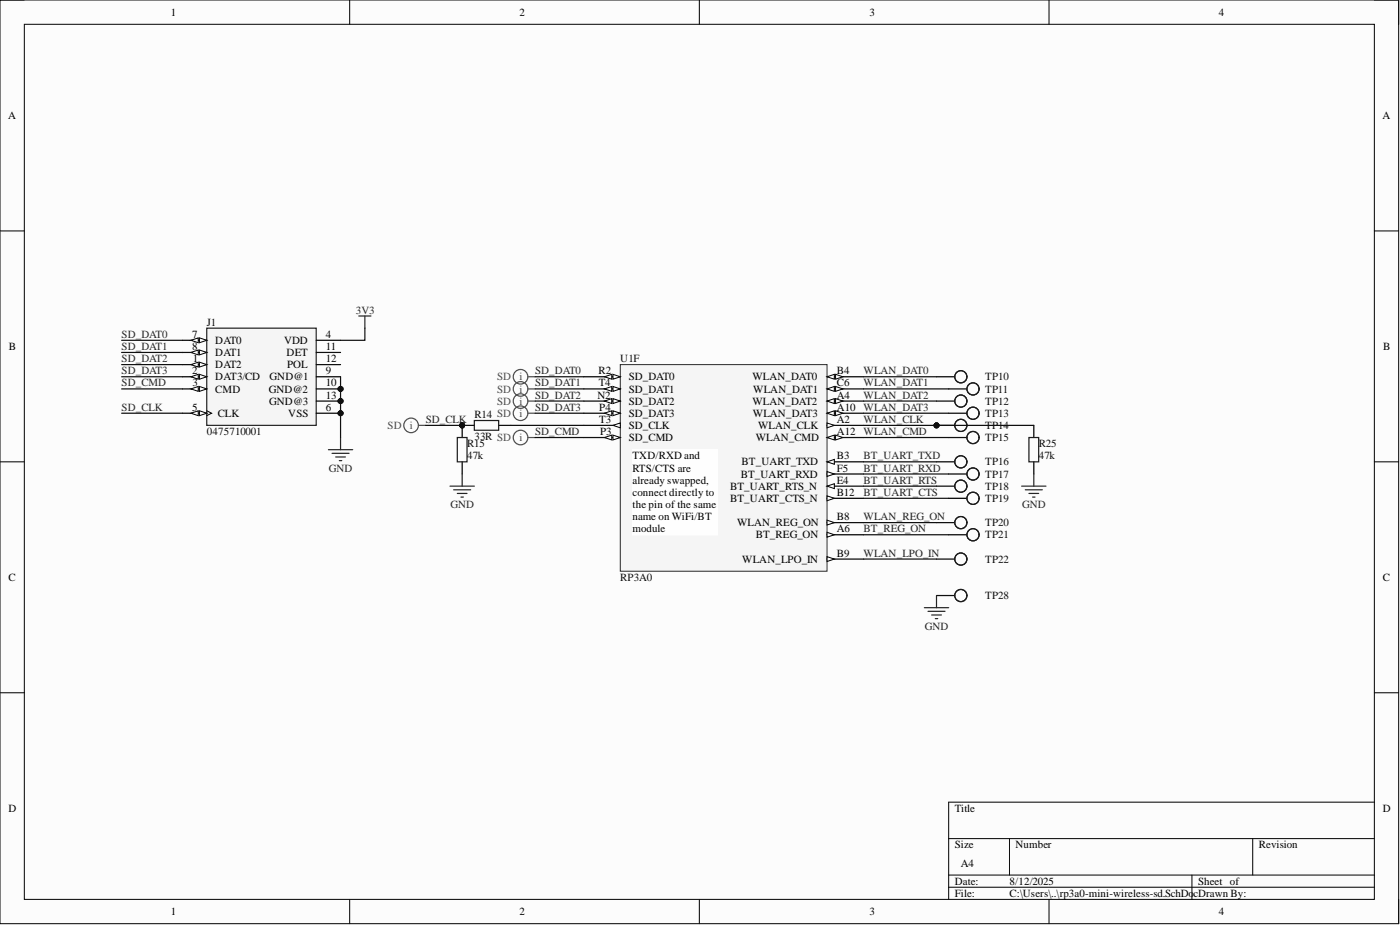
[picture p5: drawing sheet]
<svg xmlns="http://www.w3.org/2000/svg" width="292mm" height="193mm" viewBox="0 0 292 193" stroke-linecap="round" stroke-linejoin="round" font-family="sans-serif">
<defs><g id="words">
<g font-size="2.3">
<text x="35.6" y="3.3">1</text>
<text x="108.4" y="3.3">2</text>
<text x="181.4" y="3.3">3</text>
<text x="254.3" y="3.3">4</text>
<text x="1.7" y="24.8">A</text>
<text x="288.4" y="24.8">A</text>
<text x="40.1" y="70.5">7</text>
<text x="44.9" y="71.8">DAT0</text>
<text x="59.3" y="71.8">VDD</text>
<text x="68" y="70.5">4</text>
<text x="1.9" y="73">B</text>
<text x="40.1" y="73">8</text>
<text x="40.3" y="75.6">1</text>
<text x="44.9" y="74.3">DAT1</text>
<text x="44.9" y="76.8">DAT2</text>
<text x="59.8" y="74.3">DET</text>
<text x="59.9" y="76.8">POL</text>
<text x="68" y="73">11</text>
<text x="68" y="75.6">12</text>
<text x="288.6" y="73">B</text>
<text x="40.1" y="78.1">2</text>
<text x="40.2" y="80.6">3</text>
<text x="44.9" y="79.4">DAT3/CD</text>
<text x="44.9" y="81.9">CMD</text>
<text x="56.1" y="81.9">GND@2</text>
<text x="56.3" y="79.4">GND@1</text>
<text x="68" y="78.1">9</text>
<text x="68" y="80.6">10</text>
<text x="68" y="83.2">13</text>
<text x="124.7" y="83.2">N2</text>
<text x="124.9" y="78.1">R2</text>
<text x="124.9" y="80.6">T4</text>
<text x="131.2" y="79.4">SD_DAT0</text>
<text x="131.2" y="81.9">SD_DAT1</text>
<text x="157" y="79.4">WLAN_DAT0</text>
<text x="157.2" y="81.9">WLAN_DAT1</text>
<text x="174.6" y="78.1">B4</text>
<text x="174.6" y="80.6">C6</text>
<text x="174.6" y="83.2">A4</text>
<text x="40.1" y="85.7">5</text>
<text x="45.4" y="87">CLK</text>
<text x="56.2" y="84.4">GND@3</text>
<text x="60.1" y="87">VSS</text>
<text x="68" y="85.7">6</text>
<text x="125" y="85.7">P4</text>
<text x="125" y="88.2">T3</text>
<text x="131.2" y="84.4">SD_DAT2</text>
<text x="131.2" y="87">SD_DAT3</text>
<text x="131.2" y="89.5">SD_CLK</text>
<text x="157" y="84.4">WLAN_DAT2</text>
<text x="157.1" y="87">WLAN_DAT3</text>
<text x="158.2" y="89.5">WLAN_CLK</text>
<text x="174.6" y="85.7">A10</text>
<text x="174.6" y="88.2">A2</text>
<text x="125.2" y="90.8">P3</text>
<text x="131.2" y="92">SD_CMD</text>
<text x="132" y="95.8">TXD/RXD and</text>
<text x="157.7" y="92">WLAN_CMD</text>
<text x="174.6" y="90.8">A12</text>
<text x="174.6" y="95.8">B3</text>
<text x="132" y="98.4">RTS/CTS are</text>
<text x="132" y="100.9">already swapped,</text>
<text x="154.5" y="99.6">BT_UART_RXD</text>
<text x="154.7" y="97.1">BT_UART_TXD</text>
<text x="174.6" y="98.4">F5</text>
<text x="174.6" y="100.9">E4</text>
<text x="132" y="103.4">connect directly to</text>
<text x="132" y="106">t</text>
<text x="132.6" y="106">he pin of the same</text>
<text x="152.3" y="102.2">BT_UART_RTS_N</text>
<text x="152.3" y="104.7">BT_UART_CTS_N</text>
<text x="174.6" y="103.4">B12</text>
<text x="132" y="108.5">name on WiFi/BT</text>
<text x="132" y="111.1">module</text>
<text x="153.8" y="109.8">WLAN_REG_ON</text>
<text x="157.7" y="112.3">BT_REG_ON</text>
<text x="174.6" y="111.1">A6</text>
<text x="174.6" y="108.5">B8</text>
<text x="154.9" y="117.4">WLAN_LPO_IN</text>
<text x="174.6" y="116.1">B9</text>
<text x="1.8" y="121.2">C</text>
<text x="288.5" y="121.2">C</text>
<text x="1.8" y="169.4">D</text>
<text x="199.2" y="169.4">Title</text>
<text x="288.5" y="169.4">D</text>
<text x="199.2" y="177">Size</text>
<text x="211.9" y="177">Number</text>
<text x="262.6" y="177">Revision</text>
<text x="199.2" y="184.6">Date:</text>
<text x="200.5" y="180.8">A4</text>
<text x="210.6" y="184.6">8/12/2025</text>
<text x="250" y="184.6">Sheet of</text>
<text x="35.6" y="190.9">1</text>
<text x="108.4" y="190.9">2</text>
<text x="181.4" y="190.9">3</text>
<text x="199.2" y="187.1">File:</text>
<text x="210.6" y="187.1">C:\Users\..\rp3a0-mini-wireless-sd.SchDo</text>
<text x="249" y="187.1">cDrawn By:</text>
<text x="254.3" y="190.9">4</text>
</g>
<g font-size="2.3" fill="#262626">
<text x="74.3" y="65.4">3V3</text>
<text x="25.4" y="70.5">SD_DAT0</text>
<text x="25.4" y="73">SD_DAT1</text>
<text x="25.4" y="75.6">SD_DAT2</text>
<text x="25.4" y="78.1">SD_DAT3</text>
<text x="25.4" y="80.6">SD_CMD</text>
<text x="111.7" y="78.1">SD_DAT0</text>
<text x="111.7" y="83.2">SD_DAT2</text>
<text x="111.7" y="80.6">SD_DAT1</text>
<text x="180.2" y="78.1">WLAN_DAT0</text>
<text x="180.2" y="80.6">WLAN_DAT1</text>
<text x="180.2" y="83.2">WLAN_DAT2</text>
<text x="25.4" y="85.7">SD_CLK</text>
<text x="88.8" y="88.2">SD_CLK</text>
<text x="111.7" y="85.7">SD_DAT3</text>
<text x="180.2" y="85.7">WLAN_DAT3</text>
<text x="180.2" y="88.2">WLAN_CLK</text>
<text x="111.7" y="90.8">SD_CMD</text>
<text x="180.2" y="90.8">WLAN_CMD</text>
<text x="180.2" y="95.8">BT_UART_TXD</text>
<text x="68.6" y="98.4">GND</text>
<text x="180.2" y="98.4">BT_UART_RXD</text>
<text x="180.2" y="100.9">BT_UART_RTS</text>
<text x="94" y="106">GND</text>
<text x="180.2" y="103.4">BT_UART_CTS</text>
<text x="213.2" y="106">GND</text>
<text x="180.2" y="108.5">WLAN_REG_ON</text>
<text x="180.2" y="111.1">BT_REG_ON</text>
<text x="180.2" y="116.1">WLAN_LPO_IN</text>
<text x="192.9" y="131.3">GND</text>
</g>
<g font-size="2.3" fill="#0e0e0e">
<text x="43.1" y="67.9">J1</text>
<text x="129.4" y="75.6">U1F</text>
<text x="205.5" y="79.4">TP10</text>
<text x="205.5" y="81.9">TP11</text>
<text x="99" y="87.2">R14 SD</text>
<text x="205.5" y="84.4">TP12</text>
<text x="205.5" y="87">TP13</text>
<text x="205.5" y="89.5">TP14</text>
<text x="43.1" y="90.8">0475710001</text>
<text x="97.4" y="95.8">47k</text>
<text x="97.4" y="93.3">R15</text>
<text x="99" y="91.8">33R SD</text>
<text x="205.5" y="92">TP15</text>
<text x="216.7" y="95.8">47k</text>
<text x="216.7" y="93.3">R25</text>
<text x="205.5" y="97.1">TP16</text>
<text x="205.5" y="99.6">TP17</text>
<text x="205.5" y="102.2">TP18</text>
<text x="205.5" y="104.7">TP19</text>
<text x="205.5" y="109.8">TP20</text>
<text x="205.5" y="112.3">TP21</text>
<text x="205.5" y="117.4">TP22</text>
<text x="129.4" y="121.2">RP3A0</text>
<text x="205.5" y="125">TP28</text>
</g>
<g font-size="2.3" fill="#4c4c4c">
<text x="103.7" y="79.4">SD</text>
<text x="103.7" y="81.9">SD</text>
<text x="108.4" y="79.4">i</text>
<text x="108.4" y="81.9">i</text>
<text x="80.9" y="89.5">SD</text>
<text x="85.5" y="89.5">i</text>
<text x="103.7" y="84.4">SD</text>
<text x="108.4" y="84.4">i</text>
<text x="108.4" y="87">i</text>
<text x="108.4" y="92">i</text>
</g>
</g></defs>
<path d="M0 0h291.8v192.7h-291.8z" fill-rule="evenodd" fill="#fcfcfc"/>
<path d="M0 0h291.8v192.7h-291.8z" fill="none" stroke="#000" stroke-width=".21"/>
<path d="M5.1 5.1h281.6v182.5h-281.6z" fill-rule="evenodd" fill="#fcfcfc"/>
<g fill="none" stroke="#000" stroke-width=".21">
<path d="M0 0h5.1M73 0v5.1M145.9 0v5.1M218.9 0v5.1M286.7 0h5.1v5.1M5.1 5.1h281.6v182.5h-281.6zM0 48.2h5.1M286.7 48.2h5.1M0 96.3h5.1M286.7 96.3h5.1M0 144.5h5.1M286.7 144.5h5.1"/>
<path d="M197.9 174.9h88.8M210.6 174.9v7.7M261.4 174.9v7.7M286.7 167.3h-88.8v20.3M73 187.6v5.1M145.9 187.6v5.1M197.9 182.6h88.8M197.9 185.1h88.8M218.9 187.6v5.1M248.7 182.6v5M291.8 187.6v5.1"/>
</g>
<path d="M129.4 76.1h43.2v43.1h-43.2z" fill-rule="evenodd" fill="#f5f5f5"/>
<path d="M129.4 76.1h43.2v43.1h-43.2z" fill="none" stroke="#262626" stroke-width=".21"/>
<path d="M121.8 78.6h7.6" fill="none" stroke="#000" stroke-width=".25"/>
<path d="M127.9 78.1l1.5 .5-1.5 .5z" fill="#fbfbfb"/>
<path d="M127.9 78.1l1.5 .5-1.5 .5z" fill="none" stroke="#000" stroke-width=".21"/>
<path d="M126.1 78.6l1.5-.5v1z" fill="#fbfbfb"/>
<path d="M126.1 78.6l1.5-.5v1z" fill="none" stroke="#000" stroke-width=".21"/>
<path d="M121.8 81.1h7.6" fill="none" stroke="#000" stroke-width=".25"/>
<path d="M127.9 80.6l1.5 .5-1.5 .5z" fill="#fbfbfb"/>
<path d="M127.9 80.6l1.5 .5-1.5 .5z" fill="none" stroke="#000" stroke-width=".21"/>
<path d="M126.1 81.1l1.5-.5v1z" fill="#fbfbfb"/>
<path d="M126.1 81.1l1.5-.5v1z" fill="none" stroke="#000" stroke-width=".21"/>
<path d="M121.8 83.7h7.6" fill="none" stroke="#000" stroke-width=".25"/>
<path d="M127.9 83.2l1.5 .5-1.5 .5z" fill="#fbfbfb"/>
<path d="M127.9 83.2l1.5 .5-1.5 .5z" fill="none" stroke="#000" stroke-width=".21"/>
<path d="M126.1 83.7l1.5-.5v1z" fill="#fbfbfb"/>
<path d="M126.1 83.7l1.5-.5v1z" fill="none" stroke="#000" stroke-width=".21"/>
<path d="M121.8 86.2h7.6" fill="none" stroke="#000" stroke-width=".25"/>
<path d="M127.9 85.7l1.5 .5-1.5 .5z" fill="#fbfbfb"/>
<path d="M127.9 85.7l1.5 .5-1.5 .5z" fill="none" stroke="#000" stroke-width=".21"/>
<path d="M126.1 86.2l1.5-.5v1z" fill="#fbfbfb"/>
<path d="M126.1 86.2l1.5-.5v1z" fill="none" stroke="#000" stroke-width=".21"/>
<path d="M121.8 88.7h7.6" fill="none" stroke="#000" stroke-width=".25"/>
<path d="M127.9 88.7l1.5-.5v1z" fill="#fbfbfb"/>
<path d="M127.9 88.7l1.5-.5v1z" fill="none" stroke="#000" stroke-width=".21"/>
<path d="M121.8 91.3h7.6" fill="none" stroke="#000" stroke-width=".25"/>
<path d="M127.9 90.8l1.5 .5-1.5 .5z" fill="#fbfbfb"/>
<path d="M127.9 90.8l1.5 .5-1.5 .5z" fill="none" stroke="#000" stroke-width=".21"/>
<path d="M126.1 91.3l1.5-.5v1z" fill="#fbfbfb"/>
<path d="M126.1 91.3l1.5-.5v1z" fill="none" stroke="#000" stroke-width=".21"/>
<path d="M172.6 78.6h7.6" fill="none" stroke="#000" stroke-width=".25"/>
<path d="M172.6 78.6l1.5-.5v1z" fill="#fbfbfb"/>
<path d="M172.6 78.6l1.5-.5v1z" fill="none" stroke="#000" stroke-width=".21"/>
<path d="M174.3 78.1l1.6 .5-1.6 .5z" fill="#fbfbfb"/>
<path d="M174.3 78.1l1.6 .5-1.6 .5z" fill="none" stroke="#000" stroke-width=".21"/>
<path d="M172.6 81.1h7.6" fill="none" stroke="#000" stroke-width=".25"/>
<path d="M172.6 81.1l1.5-.5v1z" fill="#fbfbfb"/>
<path d="M172.6 81.1l1.5-.5v1z" fill="none" stroke="#000" stroke-width=".21"/>
<path d="M174.3 80.6l1.6 .5-1.6 .5z" fill="#fbfbfb"/>
<path d="M174.3 80.6l1.6 .5-1.6 .5z" fill="none" stroke="#000" stroke-width=".21"/>
<path d="M172.6 83.7h7.6" fill="none" stroke="#000" stroke-width=".25"/>
<path d="M172.6 83.7l1.5-.5v1z" fill="#fbfbfb"/>
<path d="M172.6 83.7l1.5-.5v1z" fill="none" stroke="#000" stroke-width=".21"/>
<path d="M174.3 83.2l1.6 .5-1.6 .5z" fill="#fbfbfb"/>
<path d="M174.3 83.2l1.6 .5-1.6 .5z" fill="none" stroke="#000" stroke-width=".21"/>
<path d="M172.6 86.2h7.6" fill="none" stroke="#000" stroke-width=".25"/>
<path d="M172.6 86.2l1.5-.5v1z" fill="#fbfbfb"/>
<path d="M172.6 86.2l1.5-.5v1z" fill="none" stroke="#000" stroke-width=".21"/>
<path d="M174.3 85.7l1.6 .5-1.6 .5z" fill="#fbfbfb"/>
<path d="M174.3 85.7l1.6 .5-1.6 .5z" fill="none" stroke="#000" stroke-width=".21"/>
<path d="M172.6 88.7h7.6" fill="none" stroke="#000" stroke-width=".25"/>
<path d="M172.6 88.2l1.5 .5-1.5 .5z" fill="#fbfbfb"/>
<path d="M172.6 88.2l1.5 .5-1.5 .5z" fill="none" stroke="#000" stroke-width=".21"/>
<path d="M172.6 91.3h7.6" fill="none" stroke="#000" stroke-width=".25"/>
<path d="M172.6 91.3l1.5-.5v1z" fill="#fbfbfb"/>
<path d="M172.6 91.3l1.5-.5v1z" fill="none" stroke="#000" stroke-width=".21"/>
<path d="M174.3 90.8l1.6 .5-1.6 .5z" fill="#fbfbfb"/>
<path d="M174.3 90.8l1.6 .5-1.6 .5z" fill="none" stroke="#000" stroke-width=".21"/>
<path d="M172.6 96.3h7.6" fill="none" stroke="#000" stroke-width=".25"/>
<path d="M172.6 96.3l1.5-.5v1.1z" fill="#fbfbfb"/>
<path d="M172.6 96.3l1.5-.5v1.1z" fill="none" stroke="#000" stroke-width=".21"/>
<path d="M172.6 98.9h7.6" fill="none" stroke="#000" stroke-width=".25"/>
<path d="M172.6 98.4l1.5 .5-1.5 .5z" fill="#fbfbfb"/>
<path d="M172.6 98.4l1.5 .5-1.5 .5z" fill="none" stroke="#000" stroke-width=".21"/>
<path d="M172.6 101.4h7.6" fill="none" stroke="#000" stroke-width=".25"/>
<path d="M172.6 101.4l1.5-.5v1z" fill="#fbfbfb"/>
<path d="M172.6 101.4l1.5-.5v1z" fill="none" stroke="#000" stroke-width=".21"/>
<path d="M172.6 104h7.6" fill="none" stroke="#000" stroke-width=".25"/>
<path d="M172.6 103.4l1.5 .6-1.5 .5z" fill="#fbfbfb"/>
<path d="M172.6 103.4l1.5 .6-1.5 .5z" fill="none" stroke="#000" stroke-width=".21"/>
<path d="M172.6 111.6h7.6" fill="none" stroke="#000" stroke-width=".25"/>
<path d="M172.6 111.1l1.5 .5-1.5 .5z" fill="#fbfbfb"/>
<path d="M172.6 111.1l1.5 .5-1.5 .5z" fill="none" stroke="#000" stroke-width=".21"/>
<path d="M172.6 109h7.6" fill="none" stroke="#000" stroke-width=".25"/>
<path d="M172.6 108.5l1.5 .5-1.5 .5z" fill="#fbfbfb"/>
<path d="M172.6 108.5l1.5 .5-1.5 .5z" fill="none" stroke="#000" stroke-width=".21"/>
<path d="M132 93.8h17.7v17.8h-17.7z" fill-rule="evenodd" fill="#fefefe"/>
<path d="M132 93.8h17.7v17.8h-17.7z" fill="none" stroke="#fefefe" stroke-width=".21"/>
<path d="M172.6 116.6h7.6" fill="none" stroke="#000" stroke-width=".25"/>
<path d="M172.6 116.1l1.5 .5-1.5 .5z" fill="#fbfbfb"/>
<path d="M172.6 116.1l1.5 .5-1.5 .5z" fill="none" stroke="#000" stroke-width=".21"/>
<circle cx="71.1" cy="81.1" r=".51" fill="#0e0e0e"/>
<circle cx="71.1" cy="81.1" r=".51" fill="none" stroke="#0e0e0e" stroke-width=".21"/>
<circle cx="71.1" cy="83.7" r=".51" fill="#0e0e0e"/>
<circle cx="71.1" cy="83.7" r=".51" fill="none" stroke="#0e0e0e" stroke-width=".21"/>
<circle cx="71.1" cy="86.2" r=".51" fill="#0e0e0e"/>
<circle cx="71.1" cy="86.2" r=".51" fill="none" stroke="#0e0e0e" stroke-width=".21"/>
<path d="M43.1 68.5h22.9v20.2h-22.9z" fill-rule="evenodd" fill="#f5f5f5"/>
<path d="M43.1 68.5h22.9v20.2h-22.9z" fill="none" stroke="#262626" stroke-width=".25"/>
<path d="M38.1 71h5" fill="none" stroke="#000" stroke-width=".25"/>
<path d="M41.6 70.5l1.5 .5-1.5 .5z" fill="#fbfbfb"/>
<path d="M41.6 70.5l1.5 .5-1.5 .5z" fill="none" stroke="#000" stroke-width=".21"/>
<path d="M39.8 71l1.6-.5v1z" fill="#fbfbfb"/>
<path d="M39.8 71l1.6-.5v1z" fill="none" stroke="#000" stroke-width=".21"/>
<path d="M38.1 73.5h5" fill="none" stroke="#000" stroke-width=".25"/>
<path d="M41.6 73l1.5 .5-1.5 .5z" fill="#fbfbfb"/>
<path d="M41.6 73l1.5 .5-1.5 .5z" fill="none" stroke="#000" stroke-width=".21"/>
<path d="M39.8 73.5l1.6-.5v1z" fill="#fbfbfb"/>
<path d="M39.8 73.5l1.6-.5v1z" fill="none" stroke="#000" stroke-width=".21"/>
<path d="M38.1 76.1h5" fill="none" stroke="#000" stroke-width=".25"/>
<path d="M41.6 75.6l1.5 .5-1.5 .5z" fill="#fbfbfb"/>
<path d="M41.6 75.6l1.5 .5-1.5 .5z" fill="none" stroke="#000" stroke-width=".21"/>
<path d="M39.8 76.1l1.6-.5v1z" fill="#fbfbfb"/>
<path d="M39.8 76.1l1.6-.5v1z" fill="none" stroke="#000" stroke-width=".21"/>
<path d="M38.1 78.6h5" fill="none" stroke="#000" stroke-width=".25"/>
<path d="M41.6 78.1l1.5 .5-1.5 .5z" fill="#fbfbfb"/>
<path d="M41.6 78.1l1.5 .5-1.5 .5z" fill="none" stroke="#000" stroke-width=".21"/>
<path d="M39.8 78.6l1.6-.5v1z" fill="#fbfbfb"/>
<path d="M39.8 78.6l1.6-.5v1z" fill="none" stroke="#000" stroke-width=".21"/>
<path d="M38.1 81.1h5" fill="none" stroke="#000" stroke-width=".25"/>
<path d="M41.6 80.6l1.5 .5-1.5 .5z" fill="#fbfbfb"/>
<path d="M41.6 80.6l1.5 .5-1.5 .5z" fill="none" stroke="#000" stroke-width=".21"/>
<path d="M39.8 81.1l1.6-.5v1z" fill="#fbfbfb"/>
<path d="M39.8 81.1l1.6-.5v1z" fill="none" stroke="#000" stroke-width=".21"/>
<path d="M38.1 86.2h5" fill="none" stroke="#000" stroke-width=".25"/>
<path d="M41.6 85.7l1.5 .5-1.5 .5z" fill="#fbfbfb"/>
<path d="M41.6 85.7l1.5 .5-1.5 .5z" fill="none" stroke="#000" stroke-width=".21"/>
<path d="M39.8 86.2l1.6-.5v1z" fill="#fbfbfb"/>
<path d="M39.8 86.2l1.6-.5v1zM43.1 85.7l1.1 .5-1.1 .5" fill="none" stroke="#000" stroke-width=".21"/>
<path d="M66 71h5.1M66 73.5h5.1M66 76.1h5.1M66 78.6h5.1M66 81.1h5.1" fill="none" stroke="#000" stroke-width=".25"/>
<circle cx="71.1" cy="81.1" r=".51" fill="#0e0e0e"/>
<circle cx="71.1" cy="81.1" r=".51" fill="none" stroke="#0e0e0e" stroke-width=".21"/>
<path d="M66 83.7h5.1" fill="none" stroke="#000" stroke-width=".25"/>
<circle cx="71.1" cy="83.7" r=".51" fill="#0e0e0e"/>
<circle cx="71.1" cy="83.7" r=".51" fill="none" stroke="#0e0e0e" stroke-width=".21"/>
<path d="M66 86.2h5.1" fill="none" stroke="#000" stroke-width=".25"/>
<circle cx="71.1" cy="86.2" r=".51" fill="#0e0e0e"/>
<circle cx="71.1" cy="86.2" r=".51" fill="none" stroke="#0e0e0e" stroke-width=".21"/>
<path d="M74.9 65.9h2.5M76.1 65.9v2.6M68.5 93.8h5.1M69.3 94.6h3.5M70 95.3h2.1M70.8 96.1h.5M71.1 91.3v2.5" fill="none" stroke="#262626" stroke-width=".25"/>
<g fill="none" stroke="#4c4c4c" stroke-width=".25">
<path d="M110.1 78.6h1.6M87.3 88.7h1.5M110.1 81.1h1.6M110.1 83.7h1.6M110.1 86.2h1.6M110.1 91.3h1.6"/>
<circle cx="108.6" cy="78.6" r="1.52"/>
<circle cx="85.8" cy="88.7" r="1.52"/>
<circle cx="108.6" cy="91.3" r="1.52"/>
<circle cx="108.6" cy="83.7" r="1.52"/>
<circle cx="108.6" cy="86.2" r="1.52"/>
<circle cx="108.6" cy="81.1" r="1.52"/>
</g>
<circle cx="96.4" cy="88.7" r=".51" fill="#0e0e0e"/>
<circle cx="96.4" cy="88.7" r=".51" fill="none" stroke="#0e0e0e" stroke-width=".21"/>
<path d="M96.4 88.7h2.6M104 88.7h2.6" fill="none" stroke="#000" stroke-width=".25"/>
<circle cx="96.4" cy="88.7" r=".51" fill="#0e0e0e"/>
<circle cx="96.4" cy="88.7" r=".51" fill="none" stroke="#0e0e0e" stroke-width=".21"/>
<path d="M99 87.7h5v2.1h-5z" fill="none" stroke="#1c1c1c" stroke-width=".25"/>
<circle cx="96.4" cy="88.7" r=".51" fill="#0e0e0e"/>
<circle cx="96.4" cy="88.7" r=".51" fill="none" stroke="#0e0e0e" stroke-width=".21"/>
<path d="M96.4 88.7v2.6" fill="none" stroke="#000" stroke-width=".25"/>
<circle cx="96.4" cy="88.7" r=".51" fill="#0e0e0e"/>
<circle cx="96.4" cy="88.7" r=".51" fill="none" stroke="#0e0e0e" stroke-width=".21"/>
<path d="M195.4 78.6h3.8M96.4 96.3v2.6M195.4 83.7h3.8M197.9 81.1h3.8M197.9 86.2h3.8M215.7 88.7v2.6M215.7 96.3v2.6" fill="none" stroke="#000" stroke-width=".25"/>
<g fill="none" stroke="#1c1c1c" stroke-width=".25">
<path d="M95.4 91.3h2v5h-2zM214.7 91.3h2v5h-2z"/>
<circle cx="200.5" cy="78.6" r="1.27"/>
<circle cx="200.5" cy="83.7" r="1.27"/>
<circle cx="203" cy="86.2" r="1.27"/>
<circle cx="203" cy="81.1" r="1.27"/>
</g>
<path d="M96.4 98.9v2.5M215.7 98.9v2.5M93.9 101.4h5.1M94.7 102.2h3.5M95.4 102.9h2M96.2 103.7h.5M213.2 101.4h5M213.9 102.2h3.6M214.7 102.9h2M215.4 103.7h.6" fill="none" stroke="#262626" stroke-width=".25"/>
<circle cx="195.4" cy="88.7" r=".51" fill="#0e0e0e"/>
<circle cx="195.4" cy="88.7" r=".51" fill="none" stroke="#0e0e0e" stroke-width=".21"/>
<path d="M195.4 88.7h3.8" fill="none" stroke="#000" stroke-width=".25"/>
<circle cx="195.4" cy="88.7" r=".51" fill="#0e0e0e"/>
<circle cx="195.4" cy="88.7" r=".51" fill="none" stroke="#0e0e0e" stroke-width=".21"/>
<g fill="none" stroke="#1c1c1c" stroke-width=".25">
<circle cx="200.5" cy="96.3" r="1.27"/>
<circle cx="200.5" cy="88.7" r="1.27"/>
<circle cx="203" cy="98.9" r="1.27"/>
<circle cx="203" cy="91.3" r="1.27"/>
<circle cx="200.5" cy="101.4" r="1.27"/>
<circle cx="200.5" cy="109" r="1.27"/>
<circle cx="200.5" cy="116.6" r="1.27"/>
<circle cx="203" cy="104" r="1.27"/>
<circle cx="203" cy="111.6" r="1.27"/>
</g>
<path d="M195.4 96.3h3.8M197.9 91.3h3.8M197.9 98.9h3.8M195.4 101.4h3.8M195.4 109h3.8M195.4 116.6h3.8M197.9 104h3.8M197.9 111.6h3.8" fill="none" stroke="#000" stroke-width=".25"/>
<path d="M25.4 71h12.7M25.4 73.5h12.7M25.4 76.1h12.7M25.4 78.6h12.7M71.1 78.6v12.7M25.4 81.1h12.7M25.4 86.2h12.7" fill="none" stroke="#0e0e0e" stroke-width=".25"/>
<circle cx="71.1" cy="81.1" r=".51" fill="#0e0e0e"/>
<circle cx="71.1" cy="81.1" r=".51" fill="none" stroke="#0e0e0e" stroke-width=".21"/>
<circle cx="71.1" cy="83.7" r=".51" fill="#0e0e0e"/>
<circle cx="71.1" cy="83.7" r=".51" fill="none" stroke="#0e0e0e" stroke-width=".21"/>
<circle cx="71.1" cy="86.2" r=".51" fill="#0e0e0e"/>
<circle cx="71.1" cy="86.2" r=".51" fill="none" stroke="#0e0e0e" stroke-width=".21"/>
<path d="M76.1 68.5v2.5h-5M111.7 78.6h10.1M88.8 88.7h7.6M111.7 81.1h10.1M111.7 83.7h10.1M111.7 86.2h10.1" fill="none" stroke="#0e0e0e" stroke-width=".25"/>
<circle cx="96.4" cy="88.7" r=".51" fill="#0e0e0e"/>
<circle cx="96.4" cy="88.7" r=".51" fill="none" stroke="#0e0e0e" stroke-width=".21"/>
<path d="M106.6 88.7h15.2M111.7 91.3h10.1M195.4 88.7h20.3" fill="none" stroke="#0e0e0e" stroke-width=".25"/>
<circle cx="195.4" cy="88.7" r=".51" fill="#0e0e0e"/>
<circle cx="195.4" cy="88.7" r=".51" fill="none" stroke="#0e0e0e" stroke-width=".21"/>
<path d="M180.2 78.6h15.2M180.2 98.9h17.7M180.2 83.7h15.2M180.2 88.7h15.2M180.2 104h17.7" fill="none" stroke="#0e0e0e" stroke-width=".25"/>
<circle cx="195.4" cy="88.7" r=".51" fill="#0e0e0e"/>
<circle cx="195.4" cy="88.7" r=".51" fill="none" stroke="#0e0e0e" stroke-width=".21"/>
<path d="M180.2 91.3h17.7M180.2 86.2h17.7M180.2 81.1h17.7M180.2 96.3h15.2M180.2 101.4h15.2M180.2 109h15.2M180.2 116.6h15.2M180.2 111.6h17.7" fill="none" stroke="#0e0e0e" stroke-width=".25"/>
<path d="M195.4 124.2h3.8" fill="none" stroke="#000" stroke-width=".25"/>
<circle cx="200.5" cy="124.2" r="1.27" fill="none" stroke="#1c1c1c" stroke-width=".25"/>
<path d="M192.9 126.8h5M193.6 127.5h3.6M194.4 128.3h2M195.1 129.1h.5M195.4 124.2v2.6" fill="none" stroke="#262626" stroke-width=".25"/>
<use href="#words"/>
</svg>
